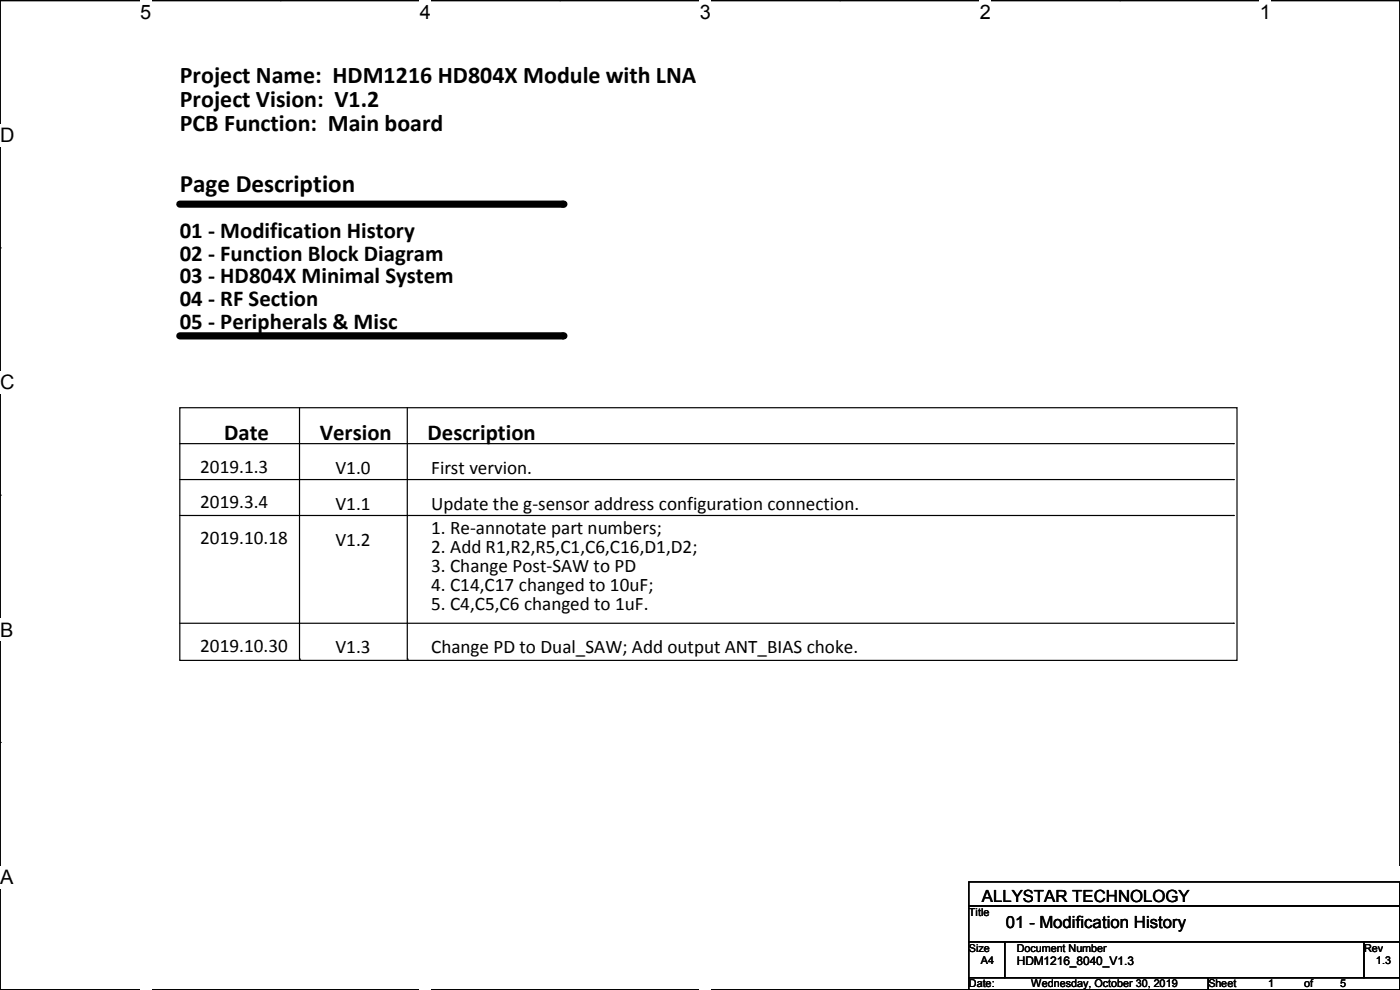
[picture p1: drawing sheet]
<svg xmlns="http://www.w3.org/2000/svg" width="297mm" height="210mm" viewBox="0 0 297 210" stroke-linecap="round" stroke-linejoin="round" font-family="sans-serif">
<defs><g id="words">
<text font-size="5.3" x="38.1" y="40.8">Page Description</text>
<g font-size="5.1">
<text x="38.1" y="17.7">Project Name: HDM1216 HD804X Module with LNA</text>
<text x="38.1" y="22.7">Project Vision: V1.2</text>
<text x="38.1" y="27.8">PCB Function: Main board</text>
</g>
<g font-size="4.8">
<text x="38.1" y="50.5">01 - Modification History</text>
<text x="38.1" y="55.3">02 - Function Block Diagram</text>
<text x="38.1" y="60.1">03 - HD804X Minimal System</text>
<text x="38.1" y="64.9">04 - RF Section</text>
<text x="38.1" y="69.8">05 - Peripherals &amp; Misc</text>
<text x="47.5" y="93.4">Date</text>
<text x="67.9" y="93.4">Version</text>
<text x="90.7" y="93.4">Description</text>
</g>
<g font-size="4.2">
<text x="29.7" y="3.9">5</text>
<text x="89.1" y="3.9">4</text>
<text x="148.5" y="3.9">3</text>
<text x="207.9" y="3.9">2</text>
<text x="267.2" y="3.9">1</text>
<text x="0" y="30.1">D</text>
<text x="0" y="82.6">C</text>
<text x="0" y="135">B</text>
<text x="0" y="187.5">A</text>
<text x="297" y="187.5">A</text>
</g>
<g font-size="4.1">
<text x="42.5" y="100.2">2019.1.3</text>
<text x="71.2" y="100.5">V1.0</text>
<text x="91.5" y="100.5">First vervion.</text>
<text x="42.5" y="107.9">2019.3.4</text>
<text x="71.2" y="108.1">V1.1</text>
<text x="91.5" y="108.1">Update the g-sensor address configuration connection.</text>
<text x="91.5" y="113.2">1. Re-annotate part numbers;</text>
<text x="42.5" y="115.5">2019.10.18</text>
<text x="71.2" y="115.7">V1.2</text>
<text x="91.5" y="117.3">2. Add R1,R2,R5,C1,C6,C16,D1,D2;</text>
<text x="91.5" y="121.3">3. Change Post-SAW to PD</text>
<text x="91.5" y="125.4">4. C14,C17 changed to 10uF;</text>
<text x="91.5" y="129.5">5. C4,C5,C6 changed to 1uF.</text>
<text x="42.5" y="138.3">2019.10.30</text>
<text x="71.2" y="138.6">V1.3</text>
<text x="91.5" y="138.6">Change PD to Dual_SAW; Add output ANT_BIAS choke.</text>
</g>
<g font-size="3.6">
<text x="208.3" y="191.3">ALLYSTAR TECHNOLOGY</text>
<text x="213.4" y="196.8">01 - Modification History</text>
</g>
<text font-size="2.5" x="215.7" y="204.6">HDM1216_8040_V1.3</text>
<g font-size="2.3">
<text x="205.5" y="194.2">Title</text>
<text x="205.5" y="201.8">Size</text>
<text x="215.7" y="201.8">Document Number</text>
<text x="289.4" y="201.8">Rev</text>
<text x="205.5" y="209.5">Date:</text>
<text x="208.1" y="204.4">A4</text>
<text x="218.7" y="209.5">Wednesday, October 30, 2019</text>
<text x="256.3" y="209.5">Sheet</text>
<text x="269" y="209.5">1</text>
<text x="276.7" y="209.5">of</text>
<text x="284.3" y="209.5">5</text>
<text x="291.9" y="204.4">1.3</text>
</g>
</g></defs>
<path d="M0 .1h297v209.8h-297z" fill="none" stroke="#000" stroke-width=".25"/>
<g fill="#fff">
<path d="M29.7 .1h2.4v4.8h-2.4z"/>
<path d="M29.7 209.9l2.4 .1z"/>
</g>
<path d="M59.4 .1h.1M59.4 209.9h.1" fill="none" stroke="#000" stroke-width=".25"/>
<g fill="#fff">
<path d="M89.1 .1h2.3v4.8h-2.3z"/>
<path d="M89.1 209.9l2.3 .1z"/>
</g>
<path d="M118.8 .1h.1M118.8 209.9h.1" fill="none" stroke="#000" stroke-width=".25"/>
<g fill="#fff">
<path d="M148.5 .1h2.3v4.8h-2.3z"/>
<path d="M148.5 209.9l2.3 .1z"/>
</g>
<path d="M178.2 .1h.1M178.2 209.9h.1" fill="none" stroke="#000" stroke-width=".25"/>
<g fill="#fff">
<path d="M207.9 .1h2.3v4.8h-2.3z"/>
<path d="M207.9 209.9l2.3 .1z"/>
</g>
<path d="M237.6 .1h.1M237.6 209.9h.1" fill="none" stroke="#000" stroke-width=".25"/>
<g fill="#fff">
<path d="M267.3 .1h2.3v4.8h-2.3z"/>
<path d="M267.3 209.9l2.3 .1z"/>
<path d="M0 26.3h3.1v4.8h-3.1z"/>
<path d="M0 78.8h3.1v4.7h-3.1z"/>
</g>
<path d="M0 52.6h.1M297 52.6h.1" fill="none" stroke="#000" stroke-width=".25"/>
<path d="M0 131.2h2.9v4.8h-2.9z" fill="#fff"/>
<path d="M0 105h.1M297 105h.1" fill="none" stroke="#000" stroke-width=".25"/>
<g fill="#fff">
<path d="M0 183.7h2.9v4.7h-2.9z"/>
<path d="M296.9 183.7h.1v4.7h-.1z"/>
</g>
<g fill="none" stroke="#000" stroke-width=".25">
<path d="M38.1 86.5h224.3v53.6h-224.3zM38.1 94.1h223.6M63.5 86.5v53.3M86.4 86.5v53.3M261.7 94.1h.1M38.1 101.7h223.6M38.1 109.3h223.6M261.7 101.7h.1M261.7 109.3h.1M38.1 132.2h223.6M63.5 139.8h.1M86.4 139.8h.1"/>
<path d="M261.7 132.2h.1M0 157.5h.1M297 157.5h.1M205.5 187.1h91.5v5.1h-91.5zM205.5 192.2h91.5v7.6h-91.5zM205.5 199.8h7.6v7.6h-7.6zM213.1 199.8h76.2v7.6h-76.2zM289.3 199.8h7.7v7.6h-7.7zM205.5 207.4h50.8v2.5h-50.8zM256.3 207.4h40.7v2.5h-40.7z"/>
</g>
<path d="M38.1 43.3h81.3M38.1 71.2h81.3" fill="none" stroke="#000" stroke-width="1.5"/>
<g fill="#000">
<circle cx="119.4" cy="43.3" r=".76"/>
<circle cx="119.4" cy="71.2" r=".76"/>
</g>
<use href="#words"/>
</svg>
